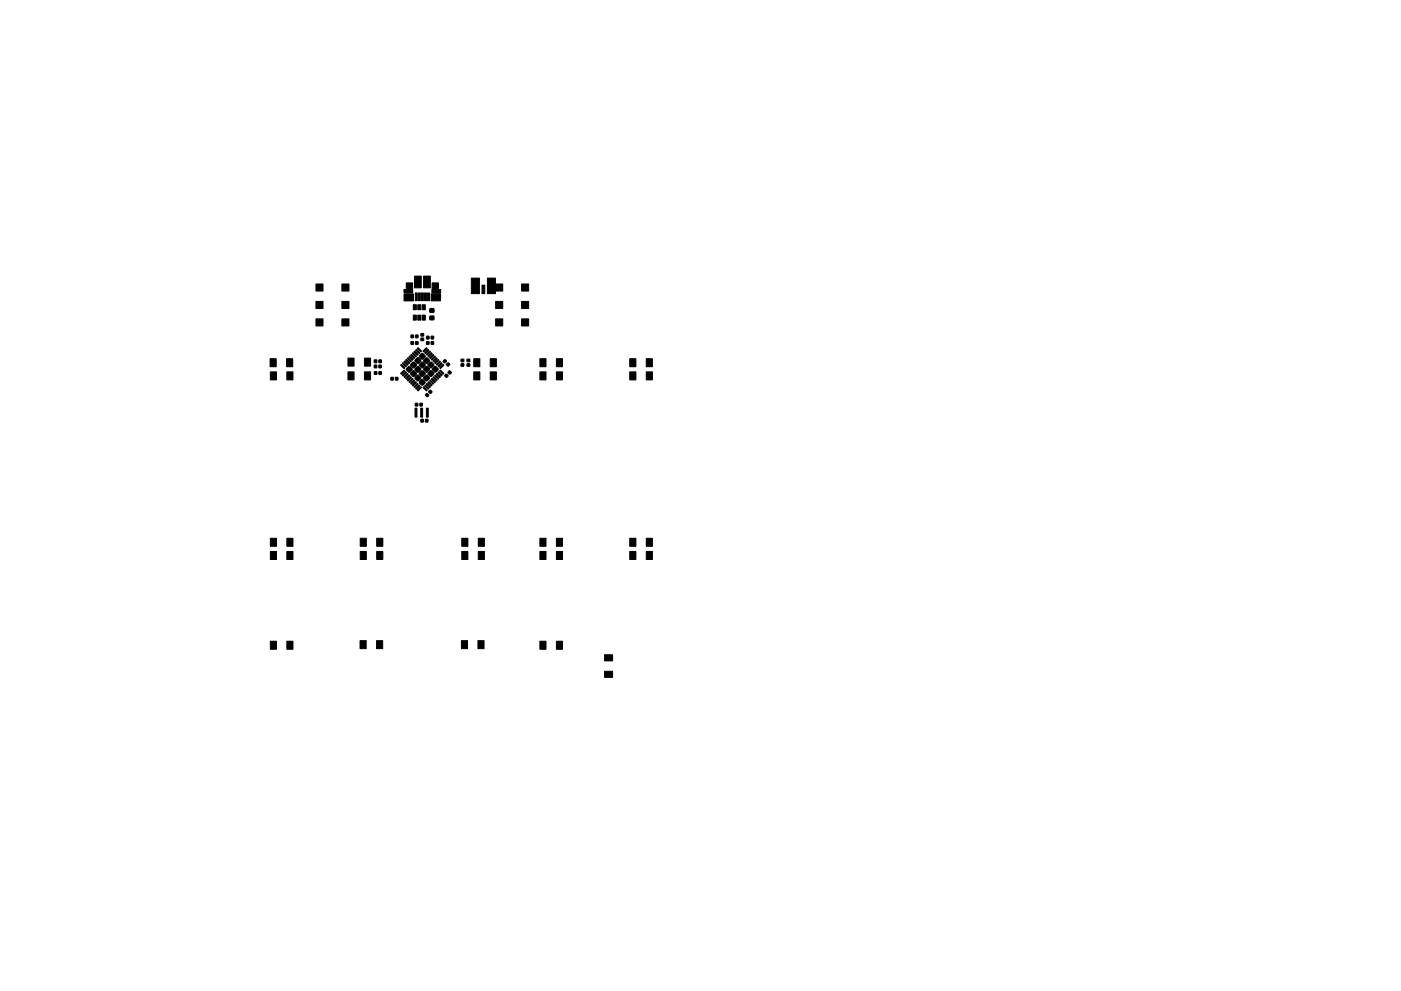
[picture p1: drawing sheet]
<svg xmlns="http://www.w3.org/2000/svg" width="297mm" height="210mm" viewBox="0 0 297 210" stroke-linecap="round" stroke-linejoin="round" font-family="sans-serif">
<g fill="#000" stroke="#000" stroke-width=".21">
<path d="M87.9 58.6h1.4v2.5h-1.4zM89.8 58.6h1.4v2.5h-1.4zM99.9 59h1.7v3.3h-1.7zM103.3 59h1.7v3.3h-1.7zM57.3 76.1h1.3v1.7h-1.3zM60.8 76.1h1.3v1.7h-1.3zM67 64h1.5v1.5h-1.5zM67 67.7h1.5v1.5h-1.5zM67 60.3h1.5v1.5h-1.5zM72.5 64h1.5v1.5h-1.5zM72.5 67.7h1.5v1.5h-1.5zM72.5 60.3h1.5v1.5h-1.5z"/>
<path d="M73.8 76h1.3v1.7h-1.3zM77.3 76h1.3v1.7h-1.3zM79.4 77.5h.5v.5h-.5zM79.4 76.4h.5v.5h-.5zM79.4 78.9h.5v.5h-.5zM80.3 77.5h.5v.5h-.5zM80.3 76.4h.5v.5h-.5zM80.3 78.9h.6l-.1 .5h-.5zM85 77.4l.1-.1 .7 .8-.2 .1zM85.3 77.1l.2-.1 .7 .7-.2 .1zM85 79.2l.6-.7 .2 .1-.7 .8zM85.7 76.7l.1-.1 .7 .8-.2 .1z"/>
<path d="M85.3 79.5l.7-.6 .2 .1-.7 .7zM86 76.4l.2-.1 .7 .7-.2 .1zM85.7 79.9l.6-.7 .2 .1-.7 .8zM86.4 76l.2-.1 .6 .8-.2 .1zM86 80.3l.7-.7 .2 .1-.7 .7zM86.2 78.2l.6-.5 .6 .7-.7 .6-.5-.5zM86.8 75.6l.8 .6-.1 .2-.8-.7zM87 80l.2 .1-.7 .7-.1-.2zM87.1 75.3l.2-.1 .6 .8-.2 .1zM85.6 61.4h1.9v.7h-1.9zM86.1 60h1.4v2h-1.4zM87.1 72.5h.6l-.1 .6-.5-.1z"/>
<path d="M87.1 71.1h.6l-.1 .6-.5-.1zM87.4 75l.2-.1 .7 .7-.2 .1zM87.6 66.9h.7v1h-.7zM87.6 64.7h.7v1h-.7zM85.7 62.3h2v1.5h-2zM87.5 78.7h.3l.5 .5-.6 .7-.7-.6zM87.5 76.9l.3-.1 .5 .6-.6 .7-.7-.6zM87.8 74.6l.2-.1 .6 .7-.1 .1zM88.1 62.1h.4v1.7h-.4zM88.2 74.2h.1l.7 .7-.2 .1zM88.1 72.5h.5v.6l-.5-.1zM88.1 71.1h.5v.6l-.5-.1z"/>
<path d="M88.6 66.9h.6v1h-.6zM88.6 64.7h.6v1h-.6zM88 80l.7-.4 .5 .6-.6 .6-.6-.5zM88 78.2l.7-.5 .5 .7-.6 .6-.6-.5zM88 76.3l.7-.4 .5 .7-.6 .5-.6-.4zM88.6 73.8l.7 .7-.1 .1-.7-.6zM88.7 62.1h.4v1.7h-.4zM89.4 62.1h.4v1.7h-.4zM89.5 66.9h.7v1h-.7zM89.5 64.7h.7v1h-.7zM89.3 78.7h.4l.5 .5-.6 .7-.7-.6zM89.3 76.9l.4-.1 .5 .6-.6 .7-.7-.6z"/>
<path d="M89.3 75h.4l.5 .5-.6 .7-.7-.6zM89.3 71.8l.5-.1v.5l-.5 .1zM89.3 70.8h.5v.5h-.5zM90 62.1h.4v1.7h-.4zM89.7 74.5l.7-.7 .1 .1-.6 .7zM89.9 80l.6-.4 .6 .6-.7 .6-.6-.5zM89.9 78.2l.6-.5 .6 .7-.7 .6-.6-.5zM89.9 76.3l.6-.4 .6 .7-.7 .5-.6-.4zM90.7 62.1h.4v1.7h-.4zM90.1 74.8l.6-.7 .2 .2-.7 .7zM90.4 72.5h.6l-.1 .6-.5-.1zM90.4 71.3l.6 .1-.1 .5h-.5z"/>
<path d="M91.1 74.5l.2 .2-.8 .6-.1-.1zM90.8 79.1l.6-.5 .6 .7-.7 .6-.5-.5zM90.8 77.3l.6-.5 .6 .7-.7 .6-.5-.5zM90.8 75.5l.6-.6 .2 .1-.7 .7zM91.1 75.9l.7-.7 .2 .1-.7 .8zM91.4 72.5h.5v.6l-.5-.1zM91.4 71.3l.5 .1v.5h-.5zM91.2 65.5h.8v.7l-.8 .1zM91.2 67.1h.8v.7h-.8zM91.8 80l.2-.1 .7 .8-.2 .1zM92.1 75.6l.2 .1-.7 .7-.1-.2zM91.7 78.2l.6-.5 .6 .7-.7 .6-.5-.5z"/>
<path d="M92.3 79.6l.7 .7-.1 .1-.7-.6zM91.8 76.6l.7-.7 .2 .1-.7 .8zM92.6 79.2l.8 .7-.1 .2-.8-.7zM92.2 76.9l.6-.6 .2 .1-.7 .7zM91.6 60h1.4v2h-1.4zM93 78.9l.7 .7-.1 .1-.7-.6zM92.5 77.3l.7-.7 .2 .1-.7 .8zM93.2 78.6l.2-.1 .7 .8-.2 .1zM91.4 62.3h2v1.5h-2zM91.6 61.4h1.8v.7h-1.8zM92.9 77.6l.7-.6 .1 .1-.6 .7zM93.2 78l.7-.7 .2 .1-.7 .8z"/>
<path d="M94 76.6l.3-.3 .4 .3-.4 .4-.3-.2zM94.3 79.6l.4-.3 .3 .5-.4 .3-.3-.3zM94.7 77.3l.3-.3 .4 .3-.4 .4-.4-.3zM95.2 78.7h.2l.3 .3-.3 .4-.4-.4zM97.8 76.2h.5v.5h-.5zM97.8 77.2h.5v.5h-.5zM99 76.2h.6v.5h-.6zM99 77.2h.6v.5h-.6zM100.4 76.1h1.3v1.7h-1.3zM102.2 60.5h.6v1.8h-.6zM103.9 76.1h1.3v1.7h-1.3zM105.1 64h1.5v1.5h-1.5z"/>
<path d="M105.1 67.7h1.5v1.5h-1.5zM105.1 60.3h1.5v1.5h-1.5zM110.6 64h1.5v1.5h-1.5zM110.6 67.7h1.5v1.5h-1.5zM110.6 60.3h1.5v1.5h-1.5zM114.5 76.1h1.3v1.7h-1.3zM118 76.1h1.3v1.7h-1.3zM133.5 76.1h1.3v1.7h-1.3zM137 76.1h1.3v1.7h-1.3zM57.3 78.9h1.3v1.7h-1.3zM60.8 78.9h1.3v1.7h-1.3zM73.8 78.9h1.3v1.7h-1.3z"/>
<path d="M77.3 78.9h1.3v1.7h-1.3zM82.9 80.1h.5v.5h-.5zM83.8 80.1h.6v.5h-.6zM87.4 80.3l.2 .2-.8 .6-.1-.1zM87.7 80.7l.2 .1-.7 .7-.1-.2zM87.4 81.7l.7-.7 .2 .1-.7 .8zM88 86.6h.4v1.9h-.4zM88.1 85.6h.5v.5h-.5zM87.8 82l.7-.6 .1 .1-.6 .7zM88.2 82.4l.6-.7 .2 .1-.7 .8zM88.5 82.7l.7-.6 .1 .1-.6 .7zM89 85.6h.5v.5h-.5z"/>
<path d="M89.3 80.5h.4l.5 .6-.6 .6-.7-.5zM89.2 86.6h.4v1.9h-.4zM89.2 89h.6l-.1 .5h-.5zM89.7 82.2l.2-.1 .6 .7-.1 .1zM90.1 81.7l.8 .7-.1 .2-.7-.7zM90.2 83.7l.4-.3 .3 .5-.4 .3-.3-.3zM90.5 81.4l.7 .6v.2l-.8-.7zM90.2 89h.5v.5h-.5zM90.4 86.6h.4v1.9h-.4zM90.9 81l.7 .7-.1 .1-.7-.6zM90.9 83l.3-.2 .4 .4-.4 .3-.3-.3zM91.2 80.7l.8 .6-.1 .2-.8-.7z"/>
<path d="M91.5 80.4l.1-.1 .7 .7-.2 .1zM100.4 78.9h1.3v1.7h-1.3zM103.9 78.9h1.3v1.7h-1.3zM114.5 78.9h1.3v1.7h-1.3zM118 78.9h1.3v1.7h-1.3zM133.5 78.9h1.3v1.7h-1.3zM137 78.9h1.3v1.7h-1.3zM57.3 114.2h1.3v1.7h-1.3zM57.3 117h1.3v1.7h-1.3zM60.8 114.2h1.3v1.7h-1.3zM60.8 117h1.3v1.7h-1.3zM76.4 114.2h1.3v1.7h-1.3z"/>
<path d="M76.4 117h1.3v1.7h-1.3zM79.9 114.2h1.3v1.7h-1.3zM79.9 117h1.3v1.7h-1.3zM97.9 114.2h1.3v1.7h-1.3zM97.9 117h1.3v1.7h-1.3zM101.4 114.2h1.3v1.7h-1.3zM101.4 117h1.3v1.7h-1.3zM114.5 117h1.3v1.7h-1.3zM114.5 114.2h1.3v1.7h-1.3zM118 117h1.3v1.7h-1.3zM118 114.2h1.3v1.7h-1.3zM133.5 114.2h1.3v1.7h-1.3z"/>
<path d="M133.5 117h1.3v1.7h-1.3zM137 114.2h1.3v1.7h-1.3zM137 117h1.3v1.7h-1.3zM57.3 136.1h1.3v1.7h-1.3zM60.8 136.1h1.3v1.7h-1.3zM76.3 135.9h1.3v1.7h-1.3zM79.8 135.9h1.3v1.7h-1.3zM97.8 135.9h1.3v1.7h-1.3zM101.3 135.9h1.3v1.7h-1.3zM114.5 136.1h1.3v1.7h-1.3zM118 136.1h1.3v1.7h-1.3zM128.2 138.9h1.7v1.3h-1.7z"/>
<path d="M128.2 142.4h1.7v1.3h-1.7z"/>
</g>
</svg>
